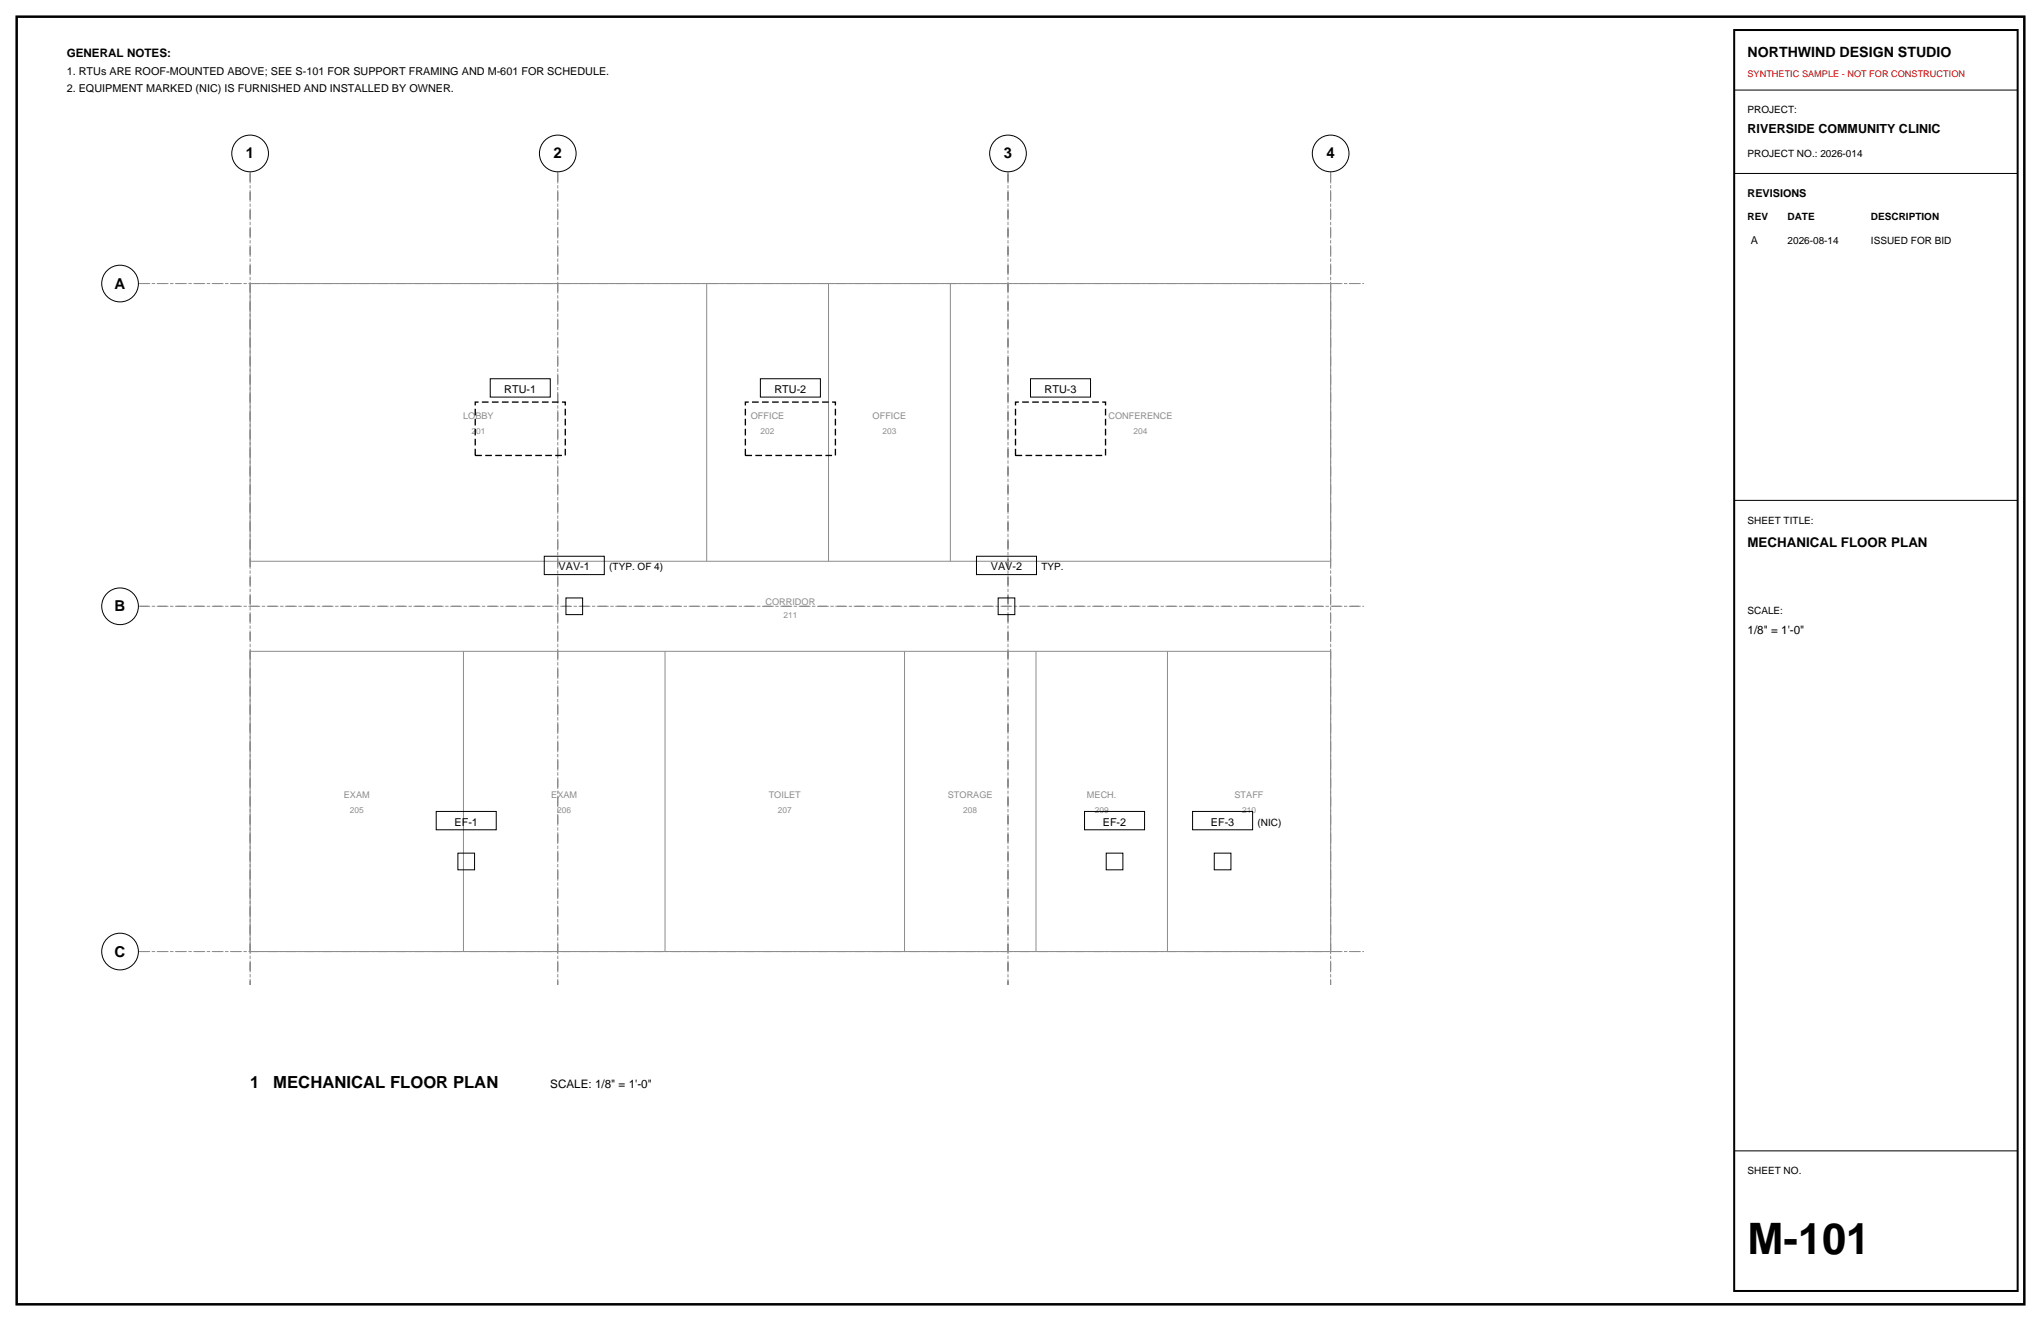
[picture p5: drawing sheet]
<svg xmlns="http://www.w3.org/2000/svg" width="432mm" height="279mm" viewBox="0 0 432 279" stroke-linecap="round" stroke-linejoin="round" font-family="sans-serif">
<defs><g id="words">
<text font-size="9.2" x="369.7" y="265.3">M-101</text>
<g font-size="3.5">
<text x="52.9" y="230.2">1</text>
<text x="57.8" y="230.2">MECHANICAL FLOOR PLAN</text>
</g>
<g font-size="3.2">
<text x="52" y="33.5">1</text>
<text x="117.1" y="33.5">2</text>
<text x="212.4" y="33.5">3</text>
<text x="280.6" y="33.5">4</text>
<text x="24.3" y="61">A</text>
<text x="24.3" y="129.3">B</text>
<text x="24.3" y="202.3">C</text>
</g>
<text font-size="3" x="369.7" y="12">NORTHWIND DESIGN STUDIO</text>
<text font-size="2.8" x="369.7" y="115.7">MECHANICAL FLOOR PLAN</text>
<text font-size="2.6" x="369.7" y="28.2">RIVERSIDE COMMUNITY CLINIC</text>
<g font-size="2.5">
<text x="14.1" y="12">GENERAL NOTES:</text>
<text x="369.7" y="134.1">1/8&quot; = 1'-0&quot;</text>
<text x="116.4" y="230.2">SCALE: 1/8&quot; = 1'-0&quot;</text>
</g>
<g font-size="2.3">
<text x="14.1" y="15.9">1. RTUs ARE ROOF-MOUNTED ABOVE; SEE S-101 FOR SUPPORT FRAMING AND M-601 FOR SCHEDULE.</text>
<text x="14.1" y="19.4">2. EQUIPMENT MARKED (NIC) IS FURNISHED AND INSTALLED BY OWNER.</text>
<text x="369.7" y="41.6">REVISIONS</text>
<text x="370.4" y="51.5">A</text>
<text x="106.7" y="83.1">RTU-1</text>
<text x="163.8" y="83.1">RTU-2</text>
<text x="221" y="83.1">RTU-3</text>
<text x="118.2" y="120.7">VAV-1</text>
<text x="209.6" y="120.7">VAV-2</text>
<text x="96.2" y="174.6">EF-1</text>
<text x="233.3" y="174.6">EF-2</text>
<text x="256.2" y="174.6">EF-3</text>
</g>
<g font-size="2.1">
<text x="369.7" y="24">PROJECT:</text>
<text x="369.7" y="33.2">PROJECT NO.: 2026-014</text>
<text x="369.7" y="46.6">REV</text>
<text x="378.2" y="46.6">DATE</text>
<text x="395.8" y="46.6">DESCRIPTION</text>
<text x="378.2" y="51.5">2026-08-14</text>
<text x="395.8" y="51.5">ISSUED FOR BID</text>
<text x="369.7" y="110.8">SHEET TITLE:</text>
<text x="128.9" y="120.7">(TYP. OF 4)</text>
<text x="220.3" y="120.7">TYP.</text>
<text x="369.7" y="129.8">SCALE:</text>
<text x="266.1" y="174.6">(NIC)</text>
<text x="369.7" y="248.4">SHEET NO.</text>
</g>
<text font-size="1.9" fill="#d90d0d" x="369.7" y="16.2">SYNTHETIC SAMPLE - NOT FOR CONSTRUCTION</text>
<g font-size="1.9" fill="#8c8c8c">
<text x="98" y="88.6">LOBBY</text>
<text x="158.8" y="88.6">OFFICE</text>
<text x="184.6" y="88.6">OFFICE</text>
<text x="234.5" y="88.6">CONFERENCE</text>
<text x="161.9" y="127.9">CORRIDOR</text>
<text x="72.7" y="168.8">EXAM</text>
<text x="116.6" y="168.8">EXAM</text>
<text x="162.6" y="168.8">TOILET</text>
<text x="200.5" y="168.8">STORAGE</text>
<text x="230" y="168.8">MECH.</text>
<text x="261.2" y="168.8">STAFF</text>
</g>
<g font-size="1.8" fill="#8c8c8c">
<text x="99.7" y="91.8">201</text>
<text x="160.9" y="91.8">202</text>
<text x="186.7" y="91.8">203</text>
<text x="239.8" y="91.8">204</text>
<text x="165.7" y="130.7">211</text>
<text x="74" y="172">205</text>
<text x="117.9" y="172">206</text>
<text x="164.6" y="172">207</text>
<text x="203.8" y="172">208</text>
<text x="231.6" y="172">209</text>
<text x="262.8" y="172">210</text>
</g>
</g></defs>
<path d="M3.5 3.5h424.8v272.4h-424.8z" fill="none" stroke="#000" stroke-width=".53"/>
<path d="M52.9 36.3v172zM118 36.3v172zM213.3 36.3v172zM281.5 36.3v172zM29.3 60h259.3zM29.3 128.2h259.3zM29.3 201.3h259.3z" fill="none" stroke="#8c8c8c" stroke-width=".21" stroke-dasharray="2.1 .7 .4 .7" stroke-linecap="butt"/>
<g fill="none" stroke="#000" stroke-width=".21">
<path d="M366.9 19.1h60zM366.9 36.7h60zM103.7 80.1h12.7v3.9h-12.7zM160.9 80.1h12.7v3.9h-12.7zM218 80.1h12.7v3.9h-12.7zM115.1 117.7h12.7v3.8h-12.7zM206.6 117.7h12.7v3.8h-12.7zM366.9 105.8h60zM119.7 126.5h3.6v3.5h-3.6zM211.2 126.5h3.5v3.5h-3.5zM92.3 171.6h12.7v3.9h-12.7zM229.4 171.6h12.7v3.9h-12.7z"/>
<path d="M252.3 171.6h12.7v3.9h-12.7zM96.9 180.4h3.5v3.6h-3.5zM234 180.4h3.6v3.6h-3.6zM256.9 180.4h3.5v3.6h-3.5zM366.9 243.4h60z"/>
<circle cx="52.9" cy="32.5" r="3.9"/>
<circle cx="118" cy="32.5" r="3.9"/>
<circle cx="213.3" cy="32.5" r="3.9"/>
<circle cx="281.5" cy="32.5" r="3.9"/>
<circle cx="25.4" cy="60" r="3.9"/>
<circle cx="25.4" cy="128.2" r="3.9"/>
<circle cx="25.4" cy="201.3" r="3.9"/>
</g>
<g fill="none" stroke="#8c8c8c" stroke-width=".21">
<path d="M52.9 60h228.6zM52.9 60v58.7zM149.5 60v58.7zM175.3 60v58.7zM201.1 60v58.7zM281.5 60v58.7zM52.9 118.7h228.6zM52.9 137.8v63.5zM52.9 137.8h228.6zM98.1 137.8v63.5zM140.7 137.8v63.5zM191.4 137.8v63.5z"/>
<path d="M219.2 137.8v63.5zM247 137.8v63.5zM281.5 137.8v63.5zM52.9 201.3h228.6z"/>
</g>
<path d="M100.5 85h19.1v11.3h-19.1zM157.7 85h19v11.3h-19zM214.8 85h19.1v11.3h-19.1z" fill="none" stroke="#000" stroke-width=".28" stroke-dasharray="1.4 .7" stroke-linecap="butt"/>
<path d="M366.9 6.4h60v266.6h-60z" fill="none" stroke="#000" stroke-width=".42"/>
<use href="#words"/>
</svg>
